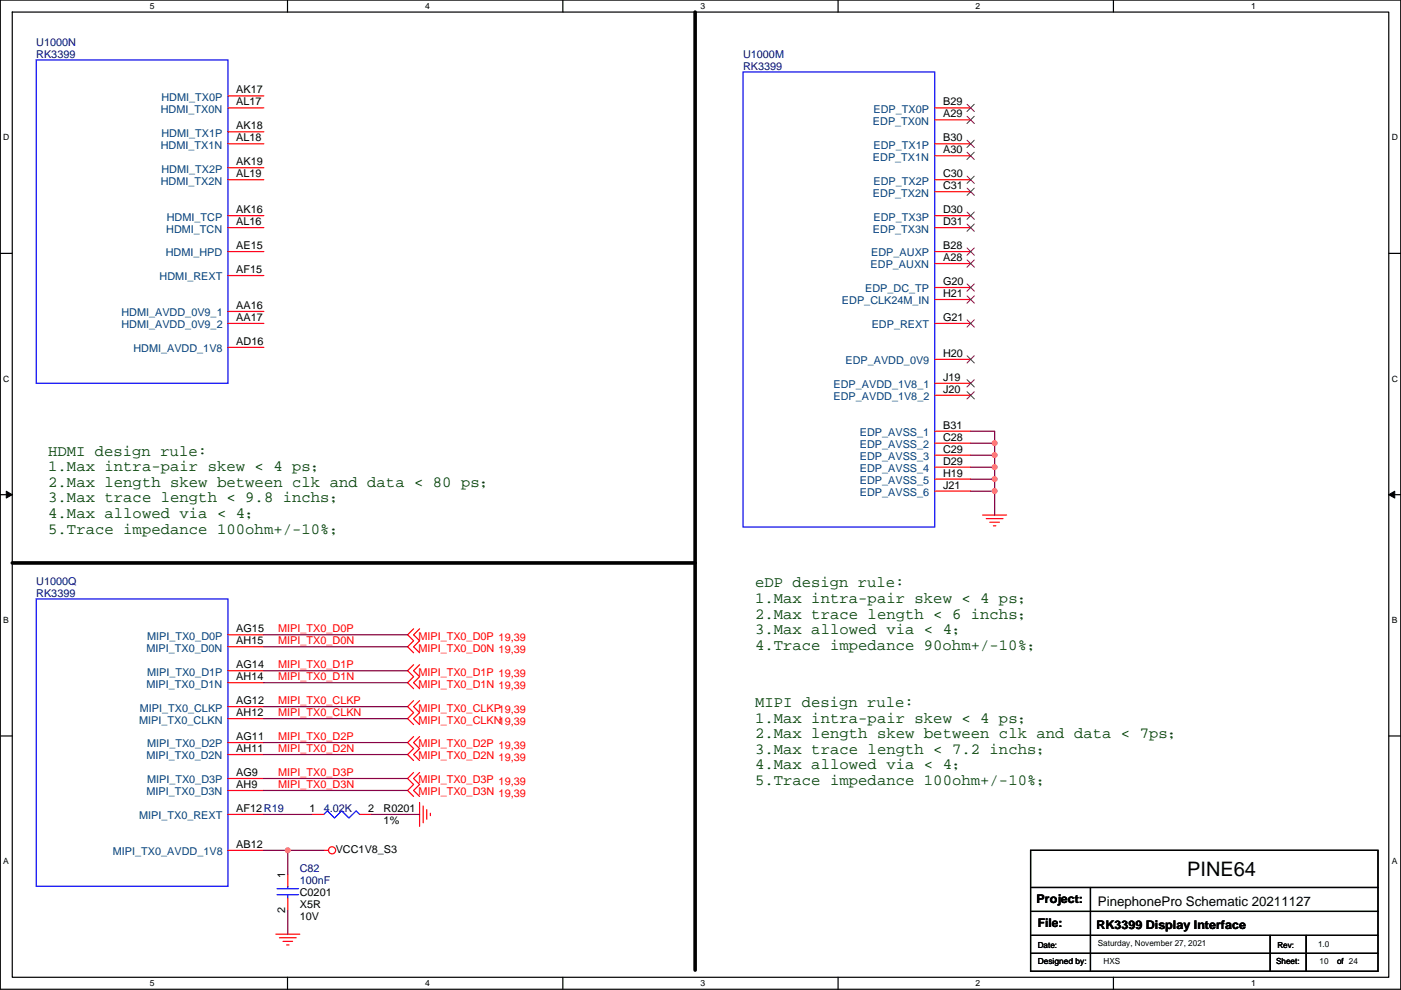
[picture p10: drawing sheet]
<svg xmlns="http://www.w3.org/2000/svg" width="297mm" height="210mm" viewBox="0 0 297 210" stroke-linecap="round" stroke-linejoin="round" font-family="sans-serif">
<defs><g id="words">
<text font-size="4.2" x="251.7" y="185.7">PINE64</text>
<g font-size="3.3" fill="#004000">
<text x="10.2" y="96.6">HDMI design rule:</text>
<text x="10.2" y="99.9">1.Max intra-pair skew &lt; 4 ps；</text>
<text x="10.2" y="103.3">2.Max length skew between clk and data &lt; 80 ps；</text>
<text x="10.2" y="106.6">3.Max trace length &lt; 9.8 inchs；</text>
<text x="10.2" y="109.9">4.Max allowed via &lt; 4；</text>
<text x="10.2" y="113.2">5.Trace impedance 100ohm+/-10%；</text>
<text x="160.1" y="124.6">eDP design rule:</text>
<text x="160.1" y="127.9">1.Max intra-pair skew &lt; 4 ps；</text>
<text x="160.1" y="131.2">2.Max trace length &lt; 6 inchs；</text>
<text x="160.1" y="134.5">3.Max allowed via &lt; 4；</text>
<text x="160.1" y="137.8">4.Trace impedance 90ohm+/-10%；</text>
<text x="160.1" y="150">MIPI design rule:</text>
<text x="160.1" y="153.3">1.Max intra-pair skew &lt; 4 ps；</text>
<text x="160.1" y="156.6">2.Max length skew between clk and data &lt; 7ps；</text>
<text x="160.1" y="159.9">3.Max trace length &lt; 7.2 inchs；</text>
<text x="160.1" y="163.2">4.Max allowed via &lt; 4；</text>
<text x="160.1" y="166.5">5.Trace impedance 100ohm+/-10%；</text>
</g>
<text font-size="2.8" x="232.8" y="192.1">PinephonePro Schematic 20211127</text>
<g font-size="2.5">
<text x="219.8" y="191.6">Project:</text>
<text x="220" y="196.7">File:</text>
<text x="232.5" y="197">RK3399 Display Interface</text>
</g>
<g font-size="2.3" fill="#000080">
<text x="7.7" y="9.7">U1000N</text>
<text x="7.7" y="12.2">RK3399</text>
<text x="157.5" y="12.2">U1000M</text>
<text x="157.5" y="14.8">RK3399</text>
<text x="7.7" y="124">U1000Q</text>
<text x="7.7" y="126.5">RK3399</text>
<text x="68.6" y="172.3">4.02K</text>
<text x="63.6" y="185">C82</text>
<text x="63.6" y="187.5">100nF</text>
</g>
<g font-size="2.3" fill="#004080">
<text x="34.1" y="23.9">HDMI_TX0N</text>
<text x="34.2" y="21.4">HDMI_TX0P</text>
<text x="185.2" y="23.9">EDP_TX0P</text>
<text x="34.2" y="29">HDMI_TX1P</text>
<text x="185.1" y="26.5">EDP_TX0N</text>
<text x="34.1" y="31.5">HDMI_TX1N</text>
<text x="185.1" y="34.1">EDP_TX1N</text>
<text x="185.2" y="31.5">EDP_TX1P</text>
<text x="34.1" y="39.2">HDMI_TX2N</text>
<text x="34.2" y="36.6">HDMI_TX2P</text>
<text x="185.1" y="41.7">EDP_TX2N</text>
<text x="185.2" y="39.2">EDP_TX2P</text>
<text x="35.4" y="46.8">HDMI_TCP</text>
<text x="185.2" y="46.8">EDP_TX3P</text>
<text x="35.2" y="49.3">HDMI_TCN</text>
<text x="185.1" y="49.3">EDP_TX3N</text>
<text x="33.8" y="59.5">HDMI_REXT</text>
<text x="35.1" y="54.4">HDMI_HPD</text>
<text x="184.6" y="56.9">EDP_AUXN</text>
<text x="184.7" y="54.4">EDP_AUXP</text>
<text x="178.5" y="64.6">EDP_CLK24M_IN</text>
<text x="183.4" y="62">EDP_DC_TP</text>
<text x="25.7" y="67.1">HDMI_AVDD_0V9_1</text>
<text x="25.7" y="69.6">HDMI_AVDD_0V9_2</text>
<text x="184.8" y="69.6">EDP_REXT</text>
<text x="28.3" y="74.7">HDMI_AVDD_1V8</text>
<text x="179.3" y="77.3">EDP_AVDD_0V9</text>
<text x="176.7" y="82.3">EDP_AVDD_1V8_1</text>
<text x="176.7" y="84.9">EDP_AVDD_1V8_2</text>
<text x="182.3" y="92.5">EDP_AVSS_1</text>
<text x="182.3" y="95">EDP_AVSS_2</text>
<text x="182.3" y="97.6">EDP_AVSS_3</text>
<text x="182.3" y="100.1">EDP_AVSS_4</text>
<text x="182.3" y="102.7">EDP_AVSS_5</text>
<text x="182.3" y="105.2">EDP_AVSS_6</text>
<text x="31.2" y="135.7">MIPI_TX0_D0P</text>
<text x="31" y="138.2">MIPI_TX0_D0N</text>
<text x="31.2" y="143.3">MIPI_TX0_D1P</text>
<text x="31" y="145.8">MIPI_TX0_D1N</text>
<text x="29.5" y="153.5">MIPI_TX0_CLKN</text>
<text x="29.7" y="150.9">MIPI_TX0_CLKP</text>
<text x="31" y="161.1">MIPI_TX0_D2N</text>
<text x="31.2" y="158.5">MIPI_TX0_D2P</text>
<text x="31.2" y="166.2">MIPI_TX0_D3P</text>
<text x="29.5" y="173.8">MIPI_TX0_REXT</text>
<text x="31" y="168.7">MIPI_TX0_D3N</text>
<text x="23.9" y="181.4">MIPI_TX0_AVDD_1V8</text>
</g>
<g font-size="2.3">
<text x="50.1" y="22.4">AL17</text>
<text x="50.1" y="19.8">AK17</text>
<text x="200" y="22.4">B29</text>
<text x="50.1" y="30">AL18</text>
<text x="50.1" y="27.4">AK18</text>
<text x="200" y="24.9">A29</text>
<text x="200" y="30">B30</text>
<text x="50.1" y="35.1">AK19</text>
<text x="200" y="32.5">A30</text>
<text x="50.1" y="37.6">AL19</text>
<text x="200" y="40.1">C31</text>
<text x="200" y="37.6">C30</text>
<text x="50.1" y="47.8">AL16</text>
<text x="50.1" y="45.2">AK16</text>
<text x="200" y="47.8">D31</text>
<text x="200" y="45.2">D30</text>
<text x="50.1" y="52.8">AE15</text>
<text x="200" y="52.8">B28</text>
<text x="50.1" y="57.9">AF15</text>
<text x="200" y="55.4">A28</text>
<text x="50.1" y="65.5">AA16</text>
<text x="200" y="60.5">G20</text>
<text x="200" y="63">H21</text>
<text x="50.1" y="68.1">AA17</text>
<text x="200" y="68.1">G21</text>
<text x="50.1" y="73.2">AD16</text>
<text x="200" y="75.7">H20</text>
<text x="200" y="80.8">J19</text>
<text x="200" y="83.3">J20</text>
<text x="200" y="90.9">B31</text>
<text x="200" y="93.5">C28</text>
<text x="200" y="96">C29</text>
<text x="200" y="98.6">D29</text>
<text x="200" y="101.1">H19</text>
<text x="200" y="103.6">J21</text>
<text x="50.1" y="134.1">AG15</text>
<text x="50.1" y="136.7">AH15</text>
<text x="50.1" y="141.7">AG14</text>
<text x="50.1" y="149.4">AG12</text>
<text x="50.1" y="144.3">AH14</text>
<text x="50.1" y="151.9">AH12</text>
<text x="50.1" y="157">AG11</text>
<text x="50.1" y="159.5">AH11</text>
<text x="50.1" y="164.6">AG9</text>
<text x="50.1" y="167.1">AH9</text>
<text x="50.1" y="172.2">AF12R19</text>
<text x="65.6" y="172.2">1</text>
<text x="78" y="172.2">2</text>
<text x="81.3" y="172.3">R0201</text>
<text x="50.1" y="179.8">AB12</text>
<text x="81.3" y="174.8">1%</text>
<text x="71.2" y="180.9">VCC1V8_S3</text>
<text x="60.5" y="186.2" transform="rotate(-90 60.5 186.2)">1</text>
<text x="63.6" y="190">C0201</text>
<text x="60.5" y="193.6" transform="rotate(-90 60.5 193.6)">2</text>
<text x="63.6" y="192.6">X5R</text>
<text x="63.6" y="195.1">10V</text>
</g>
<g font-size="2.3" fill="#f00">
<text x="59" y="134">MIPI_TX0_D0P</text>
<text x="59" y="136.6">MIPI_TX0_D0N</text>
<text x="88.7" y="135.7">MIPI_TX0_D0P 19,39</text>
<text x="59" y="141.6">MIPI_TX0_D1P</text>
<text x="88.7" y="138.2">MIPI_TX0_D0N 19,39</text>
<text x="88.7" y="143.3">MIPI_TX0_D1P 19,39</text>
<text x="59" y="144.2">MIPI_TX0_D1N</text>
<text x="59" y="149.3">MIPI_TX0_CLKP</text>
<text x="88.7" y="145.8">MIPI_TX0_D1N 19,39</text>
<text x="59" y="151.8">MIPI_TX0_CLKN</text>
<text x="88.7" y="153.5">MIPI_TX0_CLKN19,39</text>
<text x="88.7" y="150.9">MIPI_TX0_CLKP19,39</text>
<text x="59" y="159.4">MIPI_TX0_D2N</text>
<text x="59" y="156.9">MIPI_TX0_D2P</text>
<text x="88.7" y="161.1">MIPI_TX0_D2N 19,39</text>
<text x="88.7" y="158.5">MIPI_TX0_D2P 19,39</text>
<text x="59" y="164.5">MIPI_TX0_D3P</text>
<text x="59" y="167">MIPI_TX0_D3N</text>
<text x="88.7" y="166.2">MIPI_TX0_D3P 19,39</text>
<text x="88.7" y="168.7">MIPI_TX0_D3N 19,39</text>
</g>
<g font-size="1.8">
<text x="31.8" y="1.9">5</text>
<text x="90.1" y="1.9">4</text>
<text x="148.5" y="1.9">3</text>
<text x="206.9" y="1.9">2</text>
<text x="265.2" y="1.9">1</text>
<text x=".7" y="29.8">D</text>
<text x="295.1" y="29.8">D</text>
<text x=".7" y="81">C</text>
<text x="295.1" y="81">C</text>
<text x=".7" y="132.1">B</text>
<text x="295.1" y="132.1">B</text>
<text x=".7" y="183.3">A</text>
<text x="295.1" y="183.3">A</text>
<text x="220" y="201">Date:</text>
<text x="232.8" y="200.7">Saturday, November 27, 2021</text>
<text x="270.8" y="201">Rev:</text>
<text x="279.5" y="201">1.0</text>
<text x="31.8" y="209.2">5</text>
<text x="90.1" y="209.2">4</text>
<text x="148.5" y="209.2">3</text>
<text x="206.9" y="209.2">2</text>
<text x="220" y="204.6">Designed by:</text>
<text x="234" y="204.6">HXS</text>
<text x="265.2" y="209.2">1</text>
<text x="270.6" y="204.6">Sheet:</text>
<text x="279.8" y="204.6">10</text>
<text x="283.5" y="204.6">of 24</text>
<text x="283.5" y="204.6">of</text>
</g>
</g></defs>
<path d="M.1 0h296.9v209.8h-296.9zM2.6 2.6h291.8v204.7h-291.8z" fill="none" stroke="#000" stroke-width=".25"/>
<g fill="#fff">
<path d="M31.8 .3h1v2h-1z"/>
<path d="M31.8 207.5h1v2.1h-1z"/>
</g>
<path d="M61 0v2.6M61 207.3v2.5" fill="none" stroke="#000" stroke-width=".25"/>
<g fill="#fff">
<path d="M90.1 .3h1v2h-1z"/>
<path d="M90.1 207.5h1v2.1h-1z"/>
</g>
<path d="M119.3 0v2.6M119.3 207.3v2.5" fill="none" stroke="#000" stroke-width=".25"/>
<g fill="#fff">
<path d="M148.5 .3h1v2h-1z"/>
<path d="M148.5 207.5h1v2.1h-1z"/>
</g>
<path d="M177.7 0v2.6M177.7 207.3v2.5" fill="none" stroke="#000" stroke-width=".25"/>
<g fill="#fff">
<path d="M206.9 .3h1v2h-1z"/>
<path d="M206.9 207.5h1v2.1h-1z"/>
</g>
<path d="M236.1 0v2.6M236.1 207.3v2.5" fill="none" stroke="#000" stroke-width=".25"/>
<g fill="#fff">
<path d="M265.2 .3h1v2h-1z"/>
<path d="M265.2 207.5h1v2.1h-1z"/>
<path d="M.7 28.2h1.3v2h-1.3z"/>
<path d="M295.1 28.2h1.3v2h-1.3z"/>
<path d="M.7 79.3h1.3v2.1h-1.3z"/>
<path d="M295.1 79.3h1.3v2.1h-1.3z"/>
</g>
<path d="M.1 53.7h2.5M294.4 53.7h2.6" fill="none" stroke="#000" stroke-width=".25"/>
<g fill="#fff">
<path d="M.7 130.5h1.2v2h-1.2z"/>
<path d="M295.1 130.5h1.2v2h-1.2z"/>
</g>
<path d="M.1 104.9h2.5M294.4 104.9h2.6" fill="none" stroke="#000" stroke-width=".25"/>
<g fill="#000" stroke="#000" stroke-width=".21">
<path d="M1.3 104.2l1.3 .7-1.3 .7z" fill-rule="evenodd"/>
<path d="M294.4 104.9l1.3-.7v1.4z" fill-rule="evenodd"/>
</g>
<g fill="#fff">
<path d="M.7 181.7h1.2v2h-1.2z"/>
<path d="M295.1 181.7h1.2v2h-1.2z"/>
</g>
<path d="M.1 156.1h2.5M294.4 156.1h2.6M218.5 188.2h73.7M218.5 193.3h73.7M218.5 198.4h73.7M218.5 180.4h73.7v25.6h-73.7zM231.2 188.2v17.8M269.3 198.4v7.6M276.9 198.4v7.6M218.5 202.2h73.7" fill="none" stroke="#000" stroke-width=".25"/>
<path d="M147.4 2.6v203.2M2.6 119.4h144.8" fill="none" stroke="#000" stroke-width=".76"/>
<g fill="none" stroke="#f00" stroke-width=".25">
<path d="M48.3 35.6h7.6M48.3 38.1h7.6M48.3 28h7.6M48.3 30.5h7.6M48.3 20.3h7.6M48.3 22.9h7.6M198.2 38.1h7.6M198.2 30.5h7.6M198.2 22.9h7.6M198.2 33h7.6M198.2 25.4h7.6M48.3 48.3h7.6"/>
<path d="M48.3 45.7h7.6M48.3 58.4h7.6M48.3 53.4h7.6M198.2 48.3h7.6M198.2 45.7h7.6M198.2 53.4h7.6M198.2 55.9h7.6M198.2 40.7h7.6M48.3 66.1h7.6M48.3 73.7h7.6M48.3 68.6h7.6M198.2 68.6h7.6"/>
<path d="M198.2 61h7.6M198.2 76.2h7.6M198.2 63.5h7.6M198.2 81.3h7.6M198.2 83.8h7.6M198.2 91.5h7.6M198.2 94h7.6M198.2 96.5h7.6M198.2 99.1h7.6M198.2 101.6h7.6M198.2 104.2h7.6M208.3 109.2h5.1"/>
<path d="M209.1 110h3.6M209.9 110.8h2M210.6 111.5h.5M48.3 134.6h7.6M48.3 137.2h7.6M87.7 133.4l-1.3 1.2 1.3 1.3-1.3 1.3 1.3 1.3M89 133.4l-1.3 1.2 1.3 1.3-1.3 1.3 1.3 1.3M48.3 142.3h7.6M48.3 144.8h7.6M48.3 157.5h7.6M48.3 149.9h7.6M48.3 152.4h7.6"/>
<path d="M87.7 141l-1.3 1.3 1.3 1.2-1.3 1.3 1.3 1.3M87.7 148.6l-1.3 1.3 1.3 1.3-1.3 1.2 1.3 1.3M87.7 156.2l-1.3 1.3 1.3 1.3-1.3 1.2 1.3 1.3M89 141l-1.3 1.3 1.3 1.2-1.3 1.3 1.3 1.3M89 148.6l-1.3 1.3 1.3 1.3-1.3 1.2 1.3 1.3M89 156.2l-1.3 1.3 1.3 1.3-1.3 1.2 1.3 1.3M48.3 160h7.6M48.3 165.1h7.6M48.3 167.7h7.6M48.3 172.7h7.6M66.1 172.7h2.5M76.3 172.7h2.5"/>
<path d="M87.7 163.9l-1.3 1.2 1.3 1.3-1.3 1.3 1.3 1.2M89 170.2v5.1M89 163.9l-1.3 1.2 1.3 1.3-1.3 1.3 1.3 1.2M89.7 171v3.5M90.5 171.7v2.1M91.2 172.5v.5M48.3 180.4h7.6M58.5 198.1h5.1M59.2 198.9h3.6M60 199.7h2M61 185.4v2.6M61 190.5v2.6"/>
<path d="M68.6 180.4h1.1M60.8 200.4h.5"/>
<circle cx="70.4" cy="180.3" r=".76"/>
</g>
<path d="M7.7 12.7h40.6v68.6h-40.6zM157.5 15.3h40.7v96.5h-40.7zM7.7 127h40.6v61h-40.6zM68.6 172.7l.8-.7 1.5 1.5 1.6-1.5 1.5 1.5 1.5-1.5 .8 .7M58.7 189.8h4.6M58.7 188.5h4.6M61 188v.5M61 189.8v.7" fill="none" stroke="#00f" stroke-width=".25"/>
<g fill="none" stroke="#804000" stroke-width=".21">
<path d="M205 39.9l1.6 1.5M205 37.4l1.6 1.5M205 32.3l1.6 1.5M205 29.7l1.6 1.6M205 22.1l1.6 1.6M205 24.7l1.6 1.5M206.6 39.9l-1.6 1.5M206.6 37.4l-1.6 1.5M206.6 32.3l-1.6 1.5M206.6 29.7l-1.6 1.6M206.6 22.1l-1.6 1.6M206.6 24.7l-1.6 1.5"/>
<path d="M205 55.1l1.6 1.6M205 52.6l1.6 1.5M205 45l1.6 1.5M205 47.5l1.6 1.6M206.6 55.1l-1.6 1.6M206.6 52.6l-1.6 1.5M206.6 45l-1.6 1.5M206.6 47.5l-1.6 1.6M205 60.2l1.6 1.6M205 75.5l1.6 1.5M205 62.8l1.6 1.5M205 67.8l1.6 1.6"/>
<path d="M206.6 60.2l-1.6 1.6M206.6 75.5l-1.6 1.5M206.6 62.8l-1.6 1.5M206.6 67.8l-1.6 1.6M205 80.5l1.6 1.6M205 83.1l1.6 1.5M206.6 80.5l-1.6 1.6M206.6 83.1l-1.6 1.5"/>
</g>
<g fill="none" stroke="#800040" stroke-width=".25">
<path d="M205.8 91.5h5.1v17.7M205.8 94h5.1M205.8 96.5h5.1M205.8 99.1h5.1M205.8 101.6h5.1M205.8 104.2h5.1M55.9 134.6h30.5M55.9 137.2h30.5M55.9 142.3h30.5M55.9 144.8h30.5M55.9 157.5h30.5M55.9 152.4h30.5"/>
<path d="M55.9 149.9h30.5M55.9 172.7h10.2M55.9 160h30.5M55.9 165.1h30.5M55.9 167.7h30.5M78.8 172.7h10.2M55.9 180.4h12.7M61 180.4v5M61 193.1v5"/>
</g>
<g fill="#f0f" stroke="#f0f" stroke-width=".25">
<circle cx="61" cy="180.3" r=".5"/>
<circle cx="210.9" cy="96.5" r=".5"/>
<circle cx="210.9" cy="94" r=".5"/>
<circle cx="210.9" cy="99.1" r=".5"/>
<circle cx="210.9" cy="101.6" r=".5"/>
<circle cx="210.9" cy="104.1" r=".5"/>
</g>
<use href="#words"/>
</svg>
